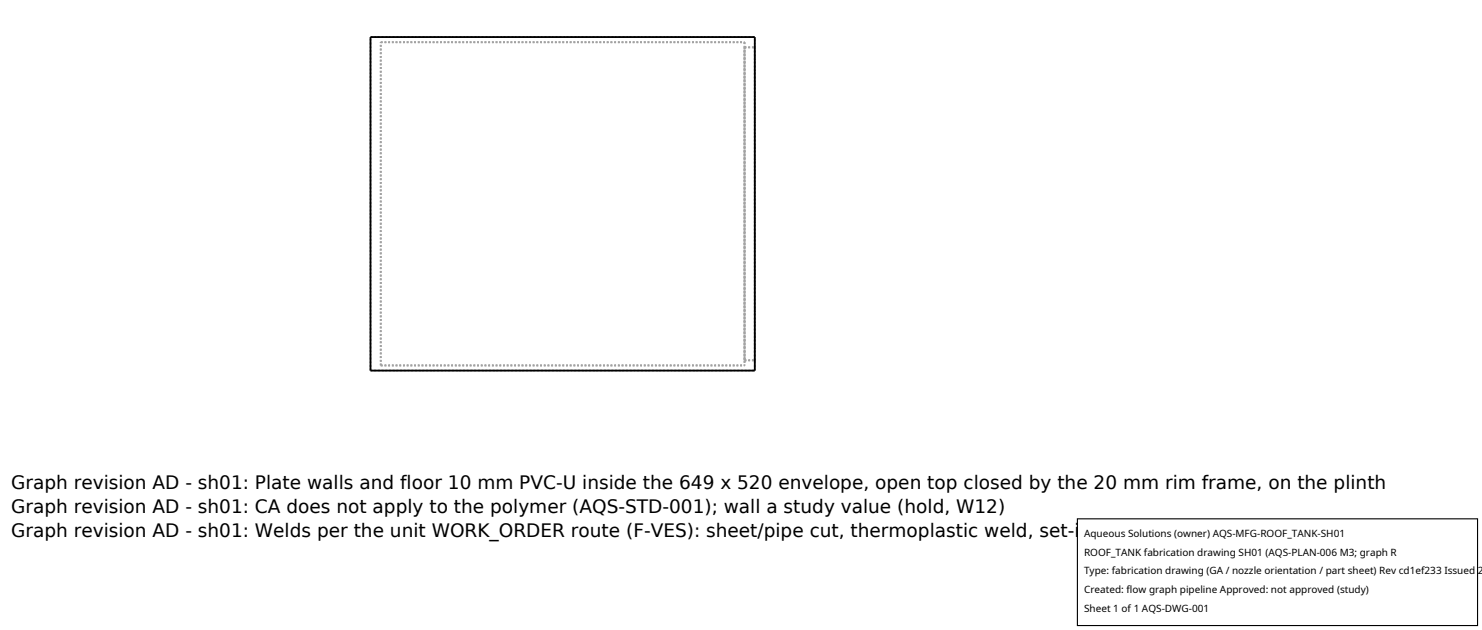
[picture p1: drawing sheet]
<svg xmlns="http://www.w3.org/2000/svg" width="212mm" height="90mm" viewBox="0 0 212 90" stroke-linecap="round" stroke-linejoin="round" font-family="sans-serif">
<defs><g id="words">
<g font-size="2.6">
<text x="1.6" y="69.8">Graph revision AD - sh01: Plate walls and floor 10 mm PVC-U inside the 649 x 520 envelope, open top closed by the 20 mm rim frame, on the plinth</text>
<text x="1.6" y="73.3">Graph revision AD - sh01: CA does not apply to the polymer (AQS-STD-001); wall a study value (hold, W12)</text>
<text x="1.6" y="76.7">Graph revision AD - sh01: Welds per the unit WORK_ORDER route (F-VES): sheet/pipe cut, thermoplastic weld, set-in ports, leak test</text>
</g>
<g font-size="1.4">
<text x="154.8" y="76.6">Aqueous Solutions (owner) AQS-MFG-ROOF_TANK-SH01</text>
<text x="154.8" y="79.3">ROOF_TANK fabrication drawing SH01 (AQS-PLAN-006 M3; graph R</text>
<text x="154.8" y="82">Type: fabrication drawing (GA / nozzle orientation / part sheet) Rev cd1ef233 Issued 2</text>
<text x="154.8" y="84.7">Created: flow graph pipeline Approved: not approved (study)</text>
<text x="154.8" y="87.4">Sheet 1 of 1 AQS-DWG-001</text>
</g>
</g></defs>
<path d="M52.9 5.3h54.9M54.4 6h51.9M106.3 6.8h1.5M106.3 6v46.2M52.9 52.9h54.9M52.9 52.9v-47.6M54.4 52.2v-46.2M54.4 52.2h51.9M106.3 51.4v-44.6M106.3 51.4h1.5M107.8 52.9v-47.6M107.8 51.4v-44.6" fill="none" stroke="#a0a0a0" stroke-width=".26" stroke-dasharray=".3 .3" stroke-linecap="butt"/>
<path d="M52.9 5.3h54.9v47.6h-54.9z" fill="none" stroke="#000" stroke-width=".26"/>
<path d="M153.9 74.1h57.1v15.2h-57.1z" fill="#fff" stroke="#000" stroke-width=".16"/>
<use href="#words"/>
</svg>
